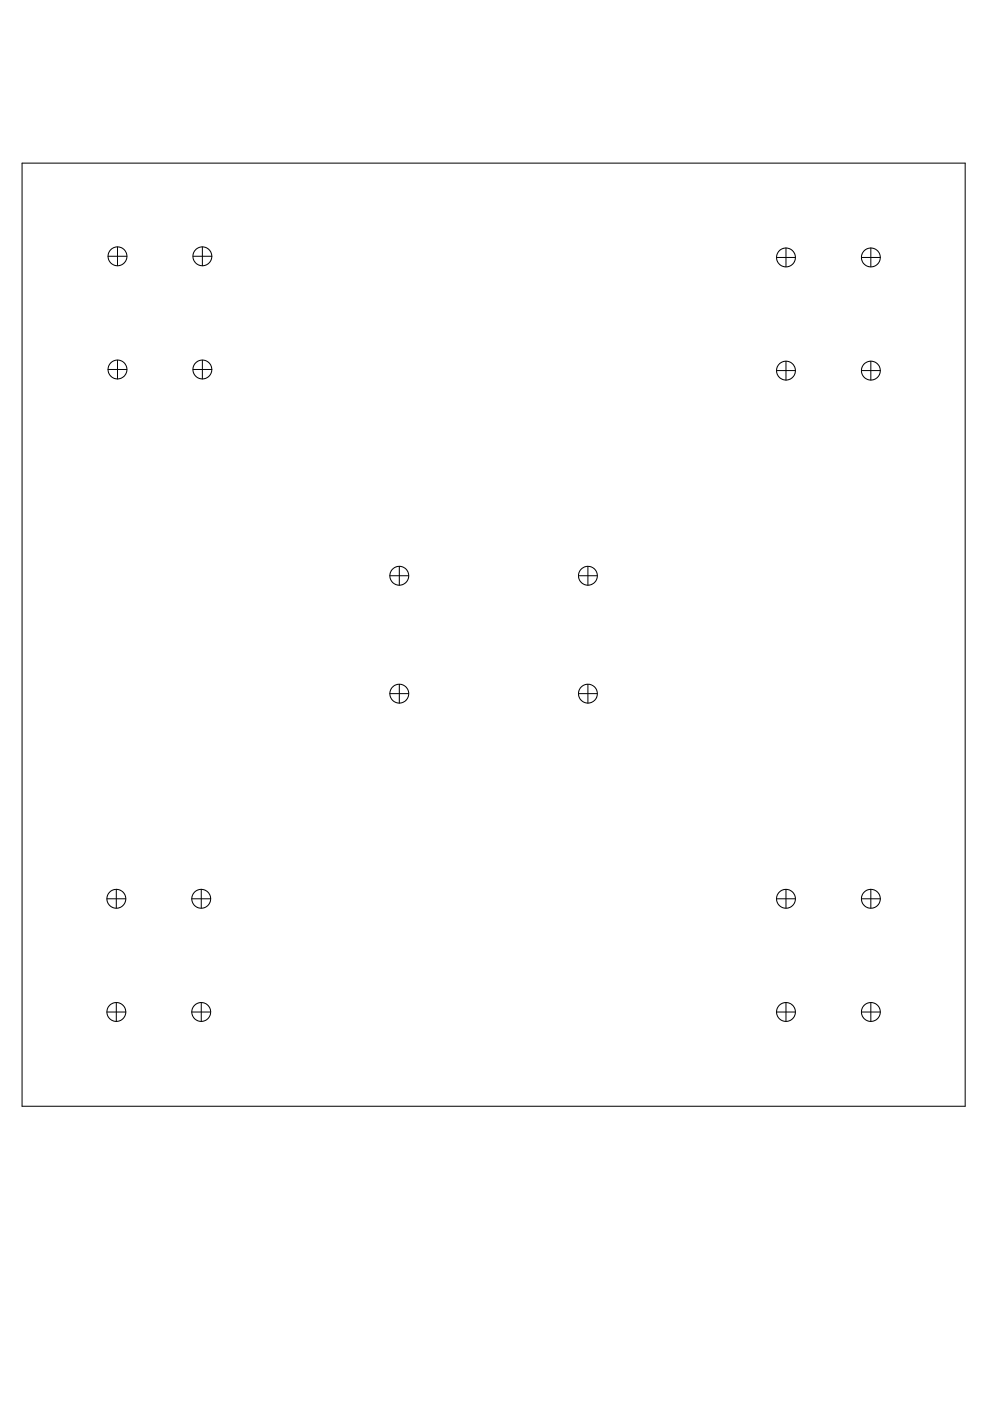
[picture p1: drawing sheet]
<svg xmlns="http://www.w3.org/2000/svg" width="210mm" height="297mm" viewBox="0 0 210 297" stroke-linecap="round" stroke-linejoin="round" font-family="sans-serif">
<g fill="none" stroke="#000" stroke-width=".21">
<path d="M4.7 34.6h199.9v199.9h-199.9zM22.9 54.3h4M24.9 52.3v4M40.9 54.3h4M42.9 52.3v4M164.6 54.6h4M166.6 52.6v4M182.6 54.6h4M184.6 52.6v4M22.9 78.3h4M24.9 76.3v4M40.9 78.3h4"/>
<path d="M42.9 76.3v4M164.6 78.6h4M166.6 76.6v4M182.6 78.6h4M184.6 76.6v4M82.7 122.1h4M84.7 120.1v4M122.7 122.1h3.9M124.7 120.1v4M82.7 147.1h4M84.7 145.1v4M122.7 147.1h3.9"/>
<path d="M124.7 145.1v4M22.7 190.6h4M24.7 188.6v4M40.7 190.6h4M42.7 188.6v4M164.6 190.6h4M166.6 188.6v4M182.6 190.6h4M184.6 188.6v4M22.7 214.6h4M24.7 212.6v4M40.7 214.6h4"/>
<path d="M42.7 212.6v4M164.6 214.6h4M166.6 212.6v4M182.6 214.6h4M184.6 212.6v4"/>
<circle cx="24.9" cy="54.3" r="1.99"/>
<circle cx="42.9" cy="54.3" r="2"/>
<circle cx="166.6" cy="54.6" r="2"/>
<circle cx="184.6" cy="54.6" r="2"/>
<circle cx="24.9" cy="78.3" r="2"/>
<circle cx="42.9" cy="78.3" r="2"/>
<circle cx="166.6" cy="78.6" r="1.99"/>
<circle cx="184.6" cy="78.6" r="2"/>
<circle cx="84.7" cy="122.1" r="2"/>
<circle cx="124.6" cy="122.1" r="2"/>
<circle cx="84.7" cy="147.1" r="2"/>
<circle cx="124.6" cy="147.1" r="2"/>
<circle cx="24.7" cy="190.6" r="2"/>
<circle cx="42.7" cy="190.6" r="2"/>
<circle cx="166.6" cy="190.6" r="2"/>
<circle cx="184.6" cy="190.6" r="2"/>
<circle cx="24.7" cy="214.6" r="2"/>
<circle cx="42.7" cy="214.6" r="2"/>
<circle cx="166.6" cy="214.6" r="2"/>
<circle cx="184.6" cy="214.6" r="2"/>
</g>
</svg>
